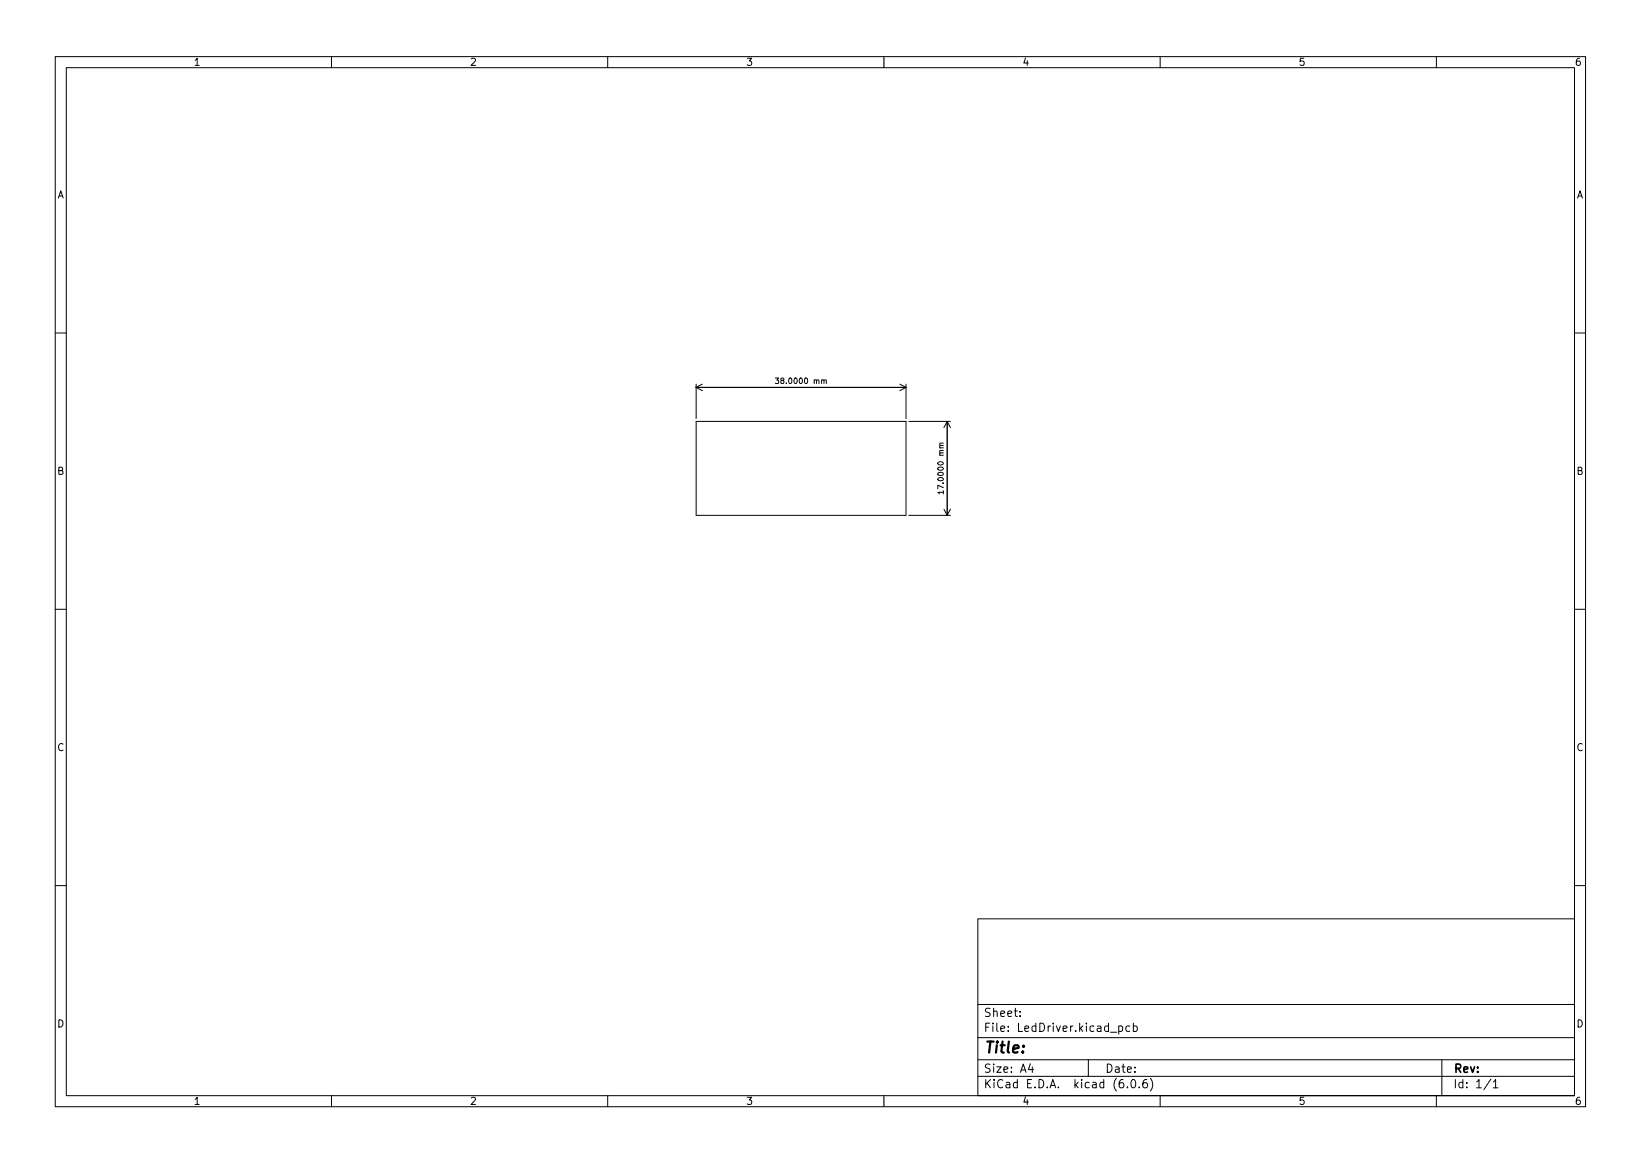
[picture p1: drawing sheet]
<svg xmlns="http://www.w3.org/2000/svg" width="297mm" height="210mm" viewBox="0 0 297 210" stroke-linecap="round" stroke-linejoin="round" font-family="sans-serif">
<defs><g id="words">
<text font-size="2.8" x="178" y="190.6">Title:</text>
<g font-size="2.1">
<text x="178" y="184">Sheet:</text>
<text x="178" y="186.7">File: LedDriver.kicad_pcb</text>
<text x="178" y="196.9">KiCad E.D.A. kicad (6.0.6)</text>
<text x="178" y="194.1">Size: A4</text>
<text x="200" y="194.1">Date:</text>
<text x="263" y="194.1">Rev:</text>
<text x="263" y="196.9">Id: 1/1</text>
</g>
<g font-size="1.8">
<text x="35" y="11.9">1</text>
<text x="85" y="11.9">2</text>
<text x="135" y="11.9">3</text>
<text x="185" y="11.9">4</text>
<text x="235" y="11.9">5</text>
<text x="285" y="11.9">6</text>
<text x="10.3" y="35.9">A</text>
<text x="285.3" y="35.9">A</text>
<text x="10.3" y="85.9">B</text>
<text x="285.3" y="85.9">B</text>
<text x="10.3" y="135.9">C</text>
<text x="285.3" y="135.9">C</text>
<text x="10.3" y="185.9">D</text>
<text x="285.3" y="185.9">D</text>
<text x="35" y="199.9">1</text>
<text x="85" y="199.9">2</text>
<text x="135" y="199.9">3</text>
<text x="185" y="199.9">4</text>
<text x="235" y="199.9">5</text>
<text x="285" y="199.9">6</text>
</g>
<g font-size="1.4">
<text x="141.1" y="69.4">38.0000 mm</text>
<text x="170.8" y="88.7" transform="rotate(-90 170.8 88.7)">17.0000 mm</text>
</g>
</g></defs>
<g fill="none" stroke="#000" stroke-width=".18">
<path d="M10 10.2h277v190.1h-277zM12 12.2h273v186.1h-273zM60 10.2v2M110 10.2v2M160 10.2v2M210 10.2v2M260 10.2v2M10 60.2h2M126 76.2h38v17h-38zM126 69.5v6.2M126 70.1h38M126 70.1l1.1 .6"/>
<path d="M127.1 69.5l-1.1 .6M140.3 68.4h.7l-.4 .4 .3 .1v.4l-.1 .1-.5-.1M149.1 68.9l.2-.2 .2 .1 .1 .6M162.9 69.5l1.1 .6M164 69.5v6.2M164 70.1l-1.1 .6M164.5 76.2h7.5M171.4 76.2v17M171.4 76.2l-.5 1.2M171.4 76.2l.6 1.2M285 60.2h2M164.5 93.2h7.5"/>
<path d="M170.8 89.1h-1l.2 .3M170.8 80.2h-.7v.3l.1 .1M170.8 88.8v.6M170.9 92.1l.5 1.1M172 92.1l-.6 1.1M10 110.2h2M285 110.2h2M10 160.2h2M177 166.3h108v32h-108zM285 160.2h2M60 198.3v2M110 198.3v2"/>
<path d="M160 198.3v2M177 194.8h108M177 191.8h108M177 187.8h108M177 181.8h108M184.6 183.8v.1M184.6 183v.1M186.5 192.5l-.4 1h1M186.9 193v1M197 191.8v3M202.5 185.7l.4-.1 .3 .3v.4l-.1 .3h-.6M202.5 185.6v1.5"/>
<path d="M204.1 196.7v.1M204.5 185.7l-.4-.1-.3 .3v.4l.1 .3h.6M204.9 195.4l.2-.1a.8 .8 0 0 1 .5 .8 .8 .8 0 0 1-.5 .7 1 1 0 0 1-.2-1.4zM205.1 185.7l.5-.1 .3 .3v.4l-.2 .3h-.6M205.1 185.1v1.5M206.2 196.7v.1M207.6 195.3a.59 .59 0 0 0-.7 .7v.5l.1 .3h.4l.2-.1 .1-.5-.1-.2-.5-.1-.2 .3M208.2 195.1a1.72 1.72 0 0 1 0 2.3M210 198.3v2M260 198.3v2M261 191.8v6.5M269.9 195.3l-1.3 1.9"/>
<path d="M270.3 195.8l.4-.5v1.5M270.3 196.8h.8"/>
</g>
<use href="#words"/>
</svg>
